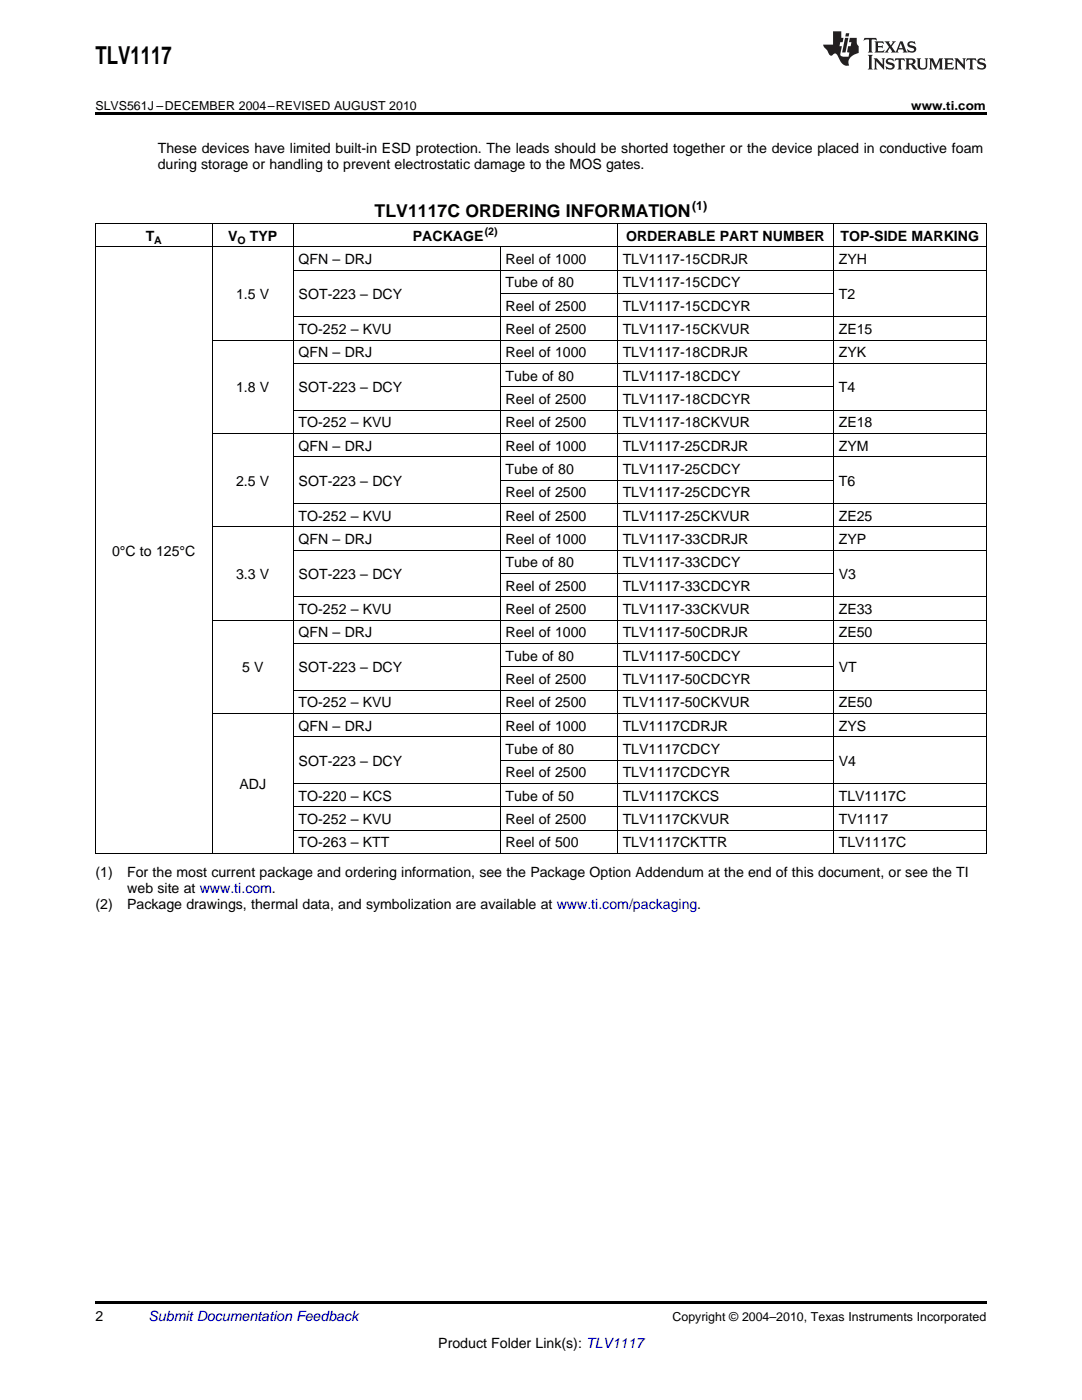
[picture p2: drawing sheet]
<svg xmlns="http://www.w3.org/2000/svg" width="216mm" height="279mm" viewBox="0 0 216 279" stroke-linecap="round" stroke-linejoin="round" font-family="sans-serif">
<defs><g id="words">
<text font-size="4.9" x="19" y="12.8">TLV1117</text>
<text font-size="3.5" x="74.8" y="43.4">TLV1117C ORDERING INFORMATION</text>
<g font-size="2.8">
<text x="31.5" y="30.5">These devices have limited built-in ESD protection. The leads should be shorted together or the device placed in conductive foam</text>
<text x="31.5" y="33.7">during storage or handling to prevent electrostatic damage to the MOS gates.</text>
<text x="29.1" y="48">T</text>
<text x="45.5" y="48">V</text>
<text x="49.8" y="48">TYP</text>
<text x="59.6" y="52.7">QFN – DRJ</text>
<text x="82.4" y="48">PACKAGE</text>
<text x="100.9" y="52.7">Reel of 1000</text>
<text x="124.2" y="52.7">TLV1117-15CDRJR</text>
<text x="124.9" y="48">ORDERABLE PART NUMBER</text>
<text x="167.4" y="52.7">ZYH</text>
<text x="167.7" y="48">TOP-SIDE MARKING</text>
<text x="47.1" y="59.7">1.5 V</text>
<text x="59.6" y="59.7">SOT-223 – DCY</text>
<text x="100.9" y="57.4">Tube of 80</text>
<text x="124.2" y="57.4">TLV1117-15CDCY</text>
<text x="167.4" y="59.7">T2</text>
<text x="100.9" y="62">Reel of 2500</text>
<text x="124.2" y="62">TLV1117-15CDCYR</text>
<text x="59.6" y="66.7">TO-252 – KVU</text>
<text x="59.6" y="71.3">QFN – DRJ</text>
<text x="100.9" y="66.7">Reel of 2500</text>
<text x="100.9" y="71.3">Reel of 1000</text>
<text x="124.2" y="66.7">TLV1117-15CKVUR</text>
<text x="124.2" y="71.3">TLV1117-18CDRJR</text>
<text x="167.4" y="66.7">ZE15</text>
<text x="167.4" y="71.3">ZYK</text>
<text x="100.9" y="76">Tube of 80</text>
<text x="124.2" y="76">TLV1117-18CDCY</text>
<text x="47.1" y="78.3">1.8 V</text>
<text x="59.6" y="78.3">SOT-223 – DCY</text>
<text x="100.9" y="80.6">Reel of 2500</text>
<text x="124.2" y="80.6">TLV1117-18CDCYR</text>
<text x="167.4" y="78.3">T4</text>
<text x="59.6" y="85.3">TO-252 – KVU</text>
<text x="59.6" y="90">QFN – DRJ</text>
<text x="100.9" y="85.3">Reel of 2500</text>
<text x="100.9" y="90">Reel of 1000</text>
<text x="124.2" y="85.3">TLV1117-18CKVUR</text>
<text x="124.2" y="90">TLV1117-25CDRJR</text>
<text x="167.4" y="85.3">ZE18</text>
<text x="167.4" y="90">ZYM</text>
<text x="100.9" y="94.6">Tube of 80</text>
<text x="124.2" y="94.6">TLV1117-25CDCY</text>
<text x="47.1" y="96.9">2.5 V</text>
<text x="59.6" y="96.9">SOT-223 – DCY</text>
<text x="100.9" y="99.3">Reel of 2500</text>
<text x="124.2" y="99.3">TLV1117-25CDCYR</text>
<text x="167.4" y="96.9">T6</text>
<text x="59.6" y="103.9">TO-252 – KVU</text>
<text x="100.9" y="103.9">Reel of 2500</text>
<text x="124.2" y="103.9">TLV1117-25CKVUR</text>
<text x="167.4" y="103.9">ZE25</text>
<text x="22.4" y="110.9">0°C to 125°C</text>
<text x="59.6" y="108.6">QFN – DRJ</text>
<text x="100.9" y="108.6">Reel of 1000</text>
<text x="100.9" y="113.2">Tube of 80</text>
<text x="124.2" y="108.6">TLV1117-33CDRJR</text>
<text x="124.2" y="113.2">TLV1117-33CDCY</text>
<text x="167.4" y="108.6">ZYP</text>
<text x="47.1" y="115.6">3.3 V</text>
<text x="59.6" y="115.6">SOT-223 – DCY</text>
<text x="100.9" y="117.9">Reel of 2500</text>
<text x="124.2" y="117.9">TLV1117-33CDCYR</text>
<text x="167.4" y="115.6">V3</text>
<text x="59.6" y="122.6">TO-252 – KVU</text>
<text x="100.9" y="122.6">Reel of 2500</text>
<text x="124.2" y="122.6">TLV1117-33CKVUR</text>
<text x="167.4" y="122.6">ZE33</text>
<text x="59.6" y="127.2">QFN – DRJ</text>
<text x="100.9" y="127.2">Reel of 1000</text>
<text x="100.9" y="131.9">Tube of 80</text>
<text x="124.2" y="127.2">TLV1117-50CDRJR</text>
<text x="124.2" y="131.9">TLV1117-50CDCY</text>
<text x="167.4" y="127.2">ZE50</text>
<text x="48.3" y="134.2">5 V</text>
<text x="59.6" y="134.2">SOT-223 – DCY</text>
<text x="100.9" y="136.5">Reel of 2500</text>
<text x="124.2" y="136.5">TLV1117-50CDCYR</text>
<text x="167.4" y="134.2">VT</text>
<text x="59.6" y="141.2">TO-252 – KVU</text>
<text x="100.9" y="141.2">Reel of 2500</text>
<text x="124.2" y="141.2">TLV1117-50CKVUR</text>
<text x="167.4" y="141.2">ZE50</text>
<text x="59.6" y="145.8">QFN – DRJ</text>
<text x="100.9" y="145.8">Reel of 1000</text>
<text x="124.2" y="145.8">TLV1117CDRJR</text>
<text x="167.4" y="145.8">ZYS</text>
<text x="59.6" y="152.8">SOT-223 – DCY</text>
<text x="100.9" y="150.5">Tube of 80</text>
<text x="100.9" y="155.2">Reel of 2500</text>
<text x="124.2" y="150.5">TLV1117CDCY</text>
<text x="124.2" y="155.2">TLV1117CDCYR</text>
<text x="167.4" y="152.8">V4</text>
<text x="47.8" y="157.5">ADJ</text>
<text x="59.6" y="159.8">TO-220 – KCS</text>
<text x="100.9" y="159.8">Tube of 50</text>
<text x="124.2" y="159.8">TLV1117CKCS</text>
<text x="167.4" y="159.8">TLV1117C</text>
<text x="59.6" y="164.5">TO-252 – KVU</text>
<text x="100.9" y="164.5">Reel of 2500</text>
<text x="124.2" y="164.5">TLV1117CKVUR</text>
<text x="167.4" y="164.5">TV1117</text>
<text x="59.6" y="169.1">TO-263 – KTT</text>
<text x="100.9" y="169.1">Reel of 500</text>
<text x="124.2" y="169.1">TLV1117CKTTR</text>
<text x="167.4" y="169.1">TLV1117C</text>
<text x="19" y="175">(1)</text>
<text x="25.4" y="175">For the most current package and ordering information, see the Package Option Addendum at the end of this document, or see the TI</text>
<text x="25.4" y="178.2">web site at www.ti.com.</text>
<text x="19" y="181.3">(2)</text>
<text x="25.4" y="181.3">Package drawings, thermal data, and symbolization are available at www.ti.com/packaging.</text>
<text x="19" y="263.6">2</text>
<text x="87.5" y="269">Product Folder Link(s): TLV1117</text>
</g>
<text font-size="2.8" fill="#0000c8" x="29.6" y="263.6">Submit Documentation Feedback</text>
<g font-size="2.5">
<text x="19" y="21.9">SLVS561J –DECEMBER 2004–REVISED AUGUST 2010</text>
<text x="181.8" y="21.9">www.ti.com</text>
<text x="138.1" y="42">(1)</text>
<text x="134.2" y="263.6">Copyright © 2004–2010, Texas Instruments Incorporated</text>
</g>
<g font-size="2.1">
<text x="96.7" y="46.9">(2)</text>
<text x="30.8" y="48.6">A</text>
<text x="47.4" y="48.6">O</text>
</g>
</g></defs>
<g fill="#231f20">
<path d="M172.5 7.6l-.1 .5 .4-.2h.6v.1v2.1l-.2 .4h.9l-.2-.4v-2.1l.1-.1h.5l.5 .2-.2-.5zM174.5 8.3l.2 .3v1.5l-.2 .4h1.8l.2-.6a1.04 1.04 0 0 1-1.3 .2v-.7h.6l.3 .2v-.6l-.3 .2h-.6v-.6l.8-.1 .4 .3-.2-.5zM176.5 8.3l.9 1.1-.9 1.1h.8l-.2-.2 .4-.7 .5 .7-.2 .2h1.5l-.2-.2 .2-.4h.9l.1 .4-.2 .2h1l-.3-.3-.7-1.9h-.5l-.9 2-.8-1 .9-1h-.8l.1 .3-.4 .5-.3-.6 .1-.2zM179.7 8.6l.4 1h-.7zM181.3 8.4a.63 .63 0 0 0-.2 .7 .63 .63 0 0 0 .6 .4l.6 .2 .1 .2a.75 .75 0 0 1-.7 .4 .75 .75 0 0 1-.6-.5l.1 .7 .1-.1a1.11 1.11 0 0 0 1.5-.6 1.13 1.13 0 0 0-1.2-.8l-.1-.4a1.04 1.04 0 0 1 1.2 .2l-.2-.5-.2 .1-.4-.2zM173.2 10.9l.2 .4v2.2l-.2 .4h1l-.3-.4v-2.2l.3-.4zM174.3 11.6l.3 .4v1.5l-.3 .4h.8l-.2-.4v-1.3l1.5 1.7v-1.9l.2-.4h-.7l.2 .4v.9l-1.1-1.3zM177 11.8a.62 .62 0 0 0-.2 .7 .62 .62 0 0 0 .6 .4l.6 .1 .1 .3a.76 .76 0 0 1-.7 .3 .76 .76 0 0 1-.7-.4l.2 .7 .1-.1a1.11 1.11 0 0 0 1.5-.6 1.13 1.13 0 0 0-1.2-.8l-.1-.4a1.04 1.04 0 0 1 1.2 .2l-.2-.6-.2 .1-.5-.1zM178.7 11.6l-.2 .6a.61 .61 0 0 1 .8-.3v1.6l-.2 .4h.9l-.2-.4v-1.6a.63 .63 0 0 1 .7 .3l-.1-.6zM180.6 11.6l.3 .4v1.5l-.3 .4h1l-.2-.2-.1-.8 .6 .2a.76 .76 0 0 0 1.2 .7l-1-1a.58 .58 0 0 0 .6-.5 .58 .58 0 0 0-.5-.6zM181.4 11.9h.1a.45 .45 0 0 1 .5 .1 .45 .45 0 0 1 .1 .5l-.8 .2zM182.9 11.6l.2 .2a2.17 2.17 0 0 0 .3 1.9 .99 .99 0 0 0 1.6-.6v-1.1l.2-.4h-.7l.2 .2a1.92 1.92 0 0 1-.2 1.8 .6 .6 0 0 1-.9-.5v-1.1l.2-.4zM185.4 11.6l.2 .4v1.5l-.2 .4h.7l-.2-.4v-1.4l.8 1.8 .8-1.8v1.4l-.2 .4h.9l-.2-.4v-1.5l.2-.4h-.8l-.6 1.5-.6-1.5zM188.4 11.6l.2 .4v1.5l-.2 .4h1.8l.1-.6a1.04 1.04 0 0 1-1.2 .1v-.6h.5l.4 .2v-.6l-.4 .2h-.5v-.7h.8l.3 .3-.1-.6zM190.5 11.6l.2 .4v1.5l-.2 .4h.7l-.2-.4v-1.3l1.5 1.7v-1.9l.2-.4h-.7l.2 .4v.9l-1.1-1.3zM192.9 11.6l-.1 .6a.61 .61 0 0 1 .7-.3l.1 1.6-.3 .4h1l-.3-.4 .1-1.6a.63 .63 0 0 1 .7 .3l-.1-.6zM195.2 11.8a.62 .62 0 0 0-.2 .7 .62 .62 0 0 0 .6 .4l.6 .1 .1 .3a.76 .76 0 0 1-.7 .3 .76 .76 0 0 1-.6-.4l.1 .7 .1-.1a1.11 1.11 0 0 0 1.6-.6 1.13 1.13 0 0 0-1.3-.8l-.1-.4a1.04 1.04 0 0 1 1.2 .2l-.1-.6-.2 .1-.5-.1z"/>
<path d="M166.2 6.3v2.6h-1.9v.4l.8 .9a.91 .91 0 0 0 1 .8 .56 .56 0 0 1 .5-.3 .56 .56 0 0 1 .5 .3l.4 .8a1.53 1.53 0 0 0 1.9 1.2 1.54 1.54 0 0 1 1-2.1l.9-.3v-1.4a1.52 1.52 0 0 1-.4-1.6h-1.3l-.2 .8h.5l-.2 .8h-.5l-.1 1v.2l.4 .1-.2 .8a1.93 1.93 0 0 1-1.6-.3l.3-1.8h-.5l.2-.8h.4l.2-.8h-.4v-1.3zM168.6 7.6l-.6 2.9h.7l.6-2.9zM168.8 6.6l-.1 .7h.6l.2-.7z"/>
</g>
<path d="M19 22.5h177.8v.5h-177.8zM19 259.7h177.8v.5h-177.8z" fill="#000"/>
<g fill="none" stroke="#000" stroke-width=".2">
<path d="M19 49.3h177.8M19 44.6h177.8M19.1 44.7v125.7M42.3 44.7v125.7M58.5 44.7v125.7M58.5 53.9h138.3M99.8 49.3v121.1M99.8 58.6h66.5M123.1 44.7v125.7M166.2 44.7v125.7M196.8 44.7v125.7M42.4 67.9h154.4"/>
<path d="M58.5 72.5h138.3M58.5 63.2h138.3M99.8 77.2h66.5M42.4 86.5h154.4M58.5 91.2h138.3M58.5 81.9h138.3M99.8 95.8h66.5M42.4 105.1h154.4M58.5 119.1h138.3M58.5 109.8h138.3M58.5 100.5h138.3M99.8 114.5h66.5"/>
<path d="M42.4 123.8h154.4M58.5 137.7h138.3M58.5 128.4h138.3M99.8 133.1h66.5M42.4 142.4h154.4M58.5 156.4h138.3M58.5 147.1h138.3M99.8 151.7h66.5M19 170.3h177.8M58.5 165.7h138.3M58.5 161h138.3"/>
</g>
<use href="#words"/>
</svg>
